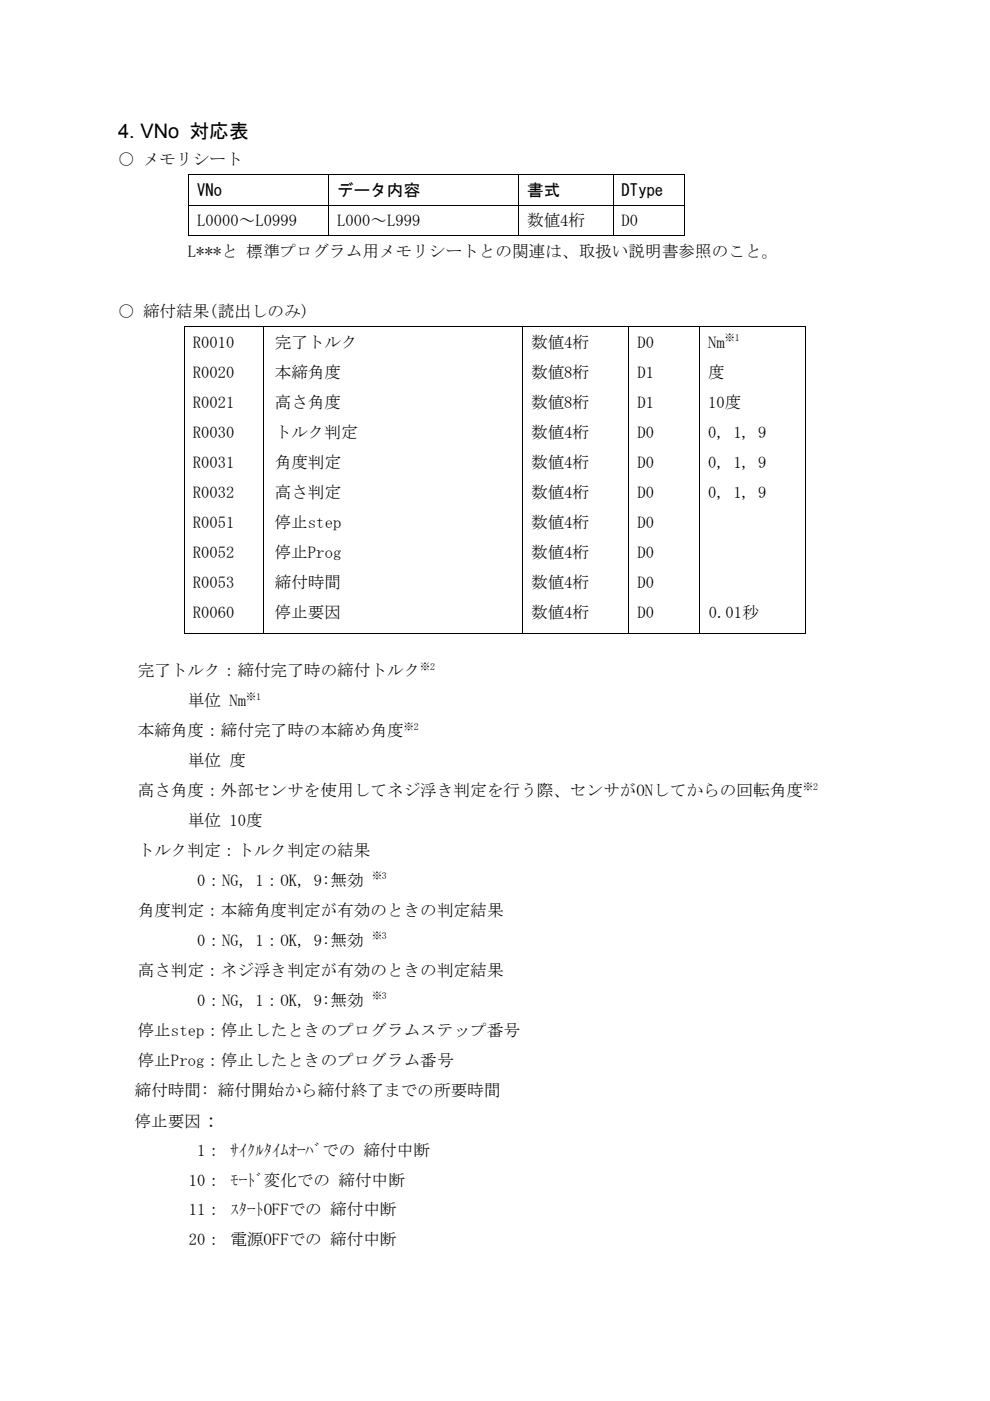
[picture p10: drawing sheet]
<svg xmlns="http://www.w3.org/2000/svg" width="210mm" height="297mm" viewBox="0 0 210 297" stroke-linecap="round" stroke-linejoin="round" font-family="sans-serif">
<defs><g id="words">
<g font-size="4.2">
<text x="25" y="29.2">4. VNo 対応表</text>
<text x="42.6" y="238.9">：</text>
</g>
<g font-size="3.5">
<text x="25" y="35">○ メモリシート</text>
<text x="41.8" y="41.5">VNo</text>
<text x="71.5" y="41.5">データ内容</text>
<text x="111.8" y="41.5">書式</text>
<text x="131.8" y="41.5">DType</text>
<text x="41.8" y="48">L0000～L0999</text>
<text x="71.5" y="48">L000～L999</text>
<text x="111.8" y="48">数値4桁</text>
<text x="131.8" y="48">D0</text>
<text x="39.8" y="54.5">L***と 標準プログラム用メモリシートとの関連は、取扱い説明書参照のこと。</text>
<text x="25" y="67.2">○ 締付結果(読出しのみ)</text>
<text x="40.9" y="73.8">R0010</text>
<text x="58.3" y="73.8">完了トルク</text>
<text x="112.6" y="73.8">数値4桁</text>
<text x="135.1" y="73.8">D0</text>
<text x="150.2" y="73.8">Nm</text>
<text x="40.9" y="80.1">R0020</text>
<text x="58.3" y="80.1">本締角度</text>
<text x="112.6" y="80.1">数値8桁</text>
<text x="135.1" y="80.1">D1</text>
<text x="150.2" y="80.1">度</text>
<text x="40.9" y="86.5">R0021</text>
<text x="58.3" y="86.5">高さ角度</text>
<text x="112.6" y="86.5">数値8桁</text>
<text x="135.1" y="86.5">D1</text>
<text x="150.2" y="86.5">10度</text>
<text x="40.9" y="92.8">R0030</text>
<text x="58.3" y="92.8">トルク判定</text>
<text x="112.6" y="92.8">数値4桁</text>
<text x="135.1" y="92.8">D0</text>
<text x="150.2" y="92.8">0, 1, 9</text>
<text x="40.9" y="99.2">R0031</text>
<text x="58.3" y="99.2">角度判定</text>
<text x="112.6" y="99.2">数値4桁</text>
<text x="135.1" y="99.2">D0</text>
<text x="150.2" y="99.2">0, 1, 9</text>
<text x="40.9" y="105.5">R0032</text>
<text x="58.3" y="105.5">高さ判定</text>
<text x="112.6" y="105.5">数値4桁</text>
<text x="135.1" y="105.5">D0</text>
<text x="150.2" y="105.5">0, 1, 9</text>
<text x="40.9" y="111.9">R0051</text>
<text x="58.3" y="111.9">停止step</text>
<text x="112.6" y="111.9">数値4桁</text>
<text x="135.1" y="111.9">D0</text>
<text x="40.9" y="118.2">R0052</text>
<text x="58.3" y="118.2">停止Prog</text>
<text x="112.6" y="118.2">数値4桁</text>
<text x="135.1" y="118.2">D0</text>
<text x="40.9" y="124.6">R0053</text>
<text x="58.3" y="124.6">締付時間</text>
<text x="112.6" y="124.6">数値4桁</text>
<text x="135.1" y="124.6">D0</text>
<text x="40.9" y="130.9">R0060</text>
<text x="58.3" y="130.9">停止要因</text>
<text x="112.6" y="130.9">数値4桁</text>
<text x="135.1" y="130.9">D0</text>
<text x="150.3" y="130.9">0.01秒</text>
<text x="29.2" y="143.4">完了トルク：締付完了時の締付トルク</text>
<text x="39.8" y="149.8">単位 Nm</text>
<text x="29.2" y="156.1">本締角度：締付完了時の本締め角度</text>
<text x="39.8" y="162.5">単位 度</text>
<text x="29.2" y="168.8">高さ角度：外部センサを使用してネジ浮き判定を行う際、センサがONしてからの回転角度</text>
<text x="39.8" y="175.2">単位 10度</text>
<text x="29.2" y="181.5">トルク判定：トルク判定の結果</text>
<text x="41.8" y="187.9">0：NG, 1：OK, 9:無効</text>
<text x="29.2" y="194.2">角度判定：本締角度判定が有効のときの判定結果</text>
<text x="41.8" y="200.6">0：NG, 1：OK, 9:無効</text>
<text x="29.2" y="206.9">高さ判定：ネジ浮き判定が有効のときの判定結果</text>
<text x="41.8" y="213.3">0：NG, 1：OK, 9:無効</text>
<text x="29.2" y="219.6">停止step：停止したときのプログラムステップ番号</text>
<text x="29.2" y="226">停止Prog：停止したときのプログラム番号</text>
<text x="28.6" y="232.3">締付時間: 締付開始から締付終了までの所要時間</text>
<text x="28.6" y="238.9">停止要因</text>
<text x="41.8" y="245">1： ｻｲｸﾙﾀｲﾑｵｰﾊﾞでの 締付中断</text>
<text x="40" y="251.4">10： ﾓｰﾄﾞ変化での 締付中断</text>
<text x="40" y="257.7">11： ｽﾀｰﾄOFFでの 締付中断</text>
<text x="40" y="264.1">20： 電源OFFでの 締付中断</text>
</g>
<g font-size="2.1">
<text x="153.7" y="72.4">※1</text>
<text x="89.1" y="142">※2</text>
<text x="52.2" y="148.4">※1</text>
<text x="85.6" y="154.7">※2</text>
<text x="170.3" y="167.4">※2</text>
<text x="78.9" y="186.5">※3</text>
<text x="78.9" y="199.2">※3</text>
<text x="78.9" y="211.9">※3</text>
</g>
</g></defs>
<g fill="#000">
<path d="M40 36.9h.1v.1h-.1zM69.6 36.9h.2v.1h-.2zM109.9 36.9h.2v.1h-.2zM130 36.9h.1v.1h-.1zM145 36.9h.1v.1h-.1zM40 43.4h.1v.2h-.1zM40 49.9h.1v.2h-.1zM69.6 43.4h.2v.2h-.2zM69.6 49.9h.2v.2h-.2zM109.9 43.4h.2v.2h-.2zM109.9 49.9h.2v.2h-.2zM130 43.4h.1v.2h-.1z"/>
<path d="M130 49.9h.1v.2h-.1zM145 43.4h.1v.2h-.1zM145 49.9h.1v.2h-.1zM39 69.1h.2v.2h-.2zM55.8 69.1h.2v.2h-.2zM110.8 69.1h.2v.2h-.2zM133.3 69.1h.1v.2h-.1zM148.3 69.1h.2v.2h-.2zM170.8 69.1h.1v.2h-.1zM39 134.1h.2v.2h-.2zM55.8 134.1h.2v.2h-.2zM110.8 134.1h.2v.2h-.2z"/>
<path d="M133.3 134.1h.1v.2h-.1zM148.3 134.1h.2v.2h-.2zM170.8 134.1h.1v.2h-.1z"/>
</g>
<g fill="none" stroke="#000" stroke-width=".21">
<path d="M40.1 37v6.4M40.1 37h29.5M69.7 37v6.4M69.8 37h40.1M110 37v6.4M110.1 37h19.9M130.1 37v6.4M130.1 37h14.9M145 37v6.4M40.1 43.6v6.3M40.1 43.5h29.5M40.1 50h29.5"/>
<path d="M69.7 43.6v6.3M69.8 43.5h40.1M69.8 50h40.1M110 43.6v6.3M110.1 43.5h19.9M110.1 50h19.9M130.1 43.6v6.3M130.1 43.5h14.9M130.1 50h14.9M145 43.6v6.3M39.1 69.3v64.8M39.2 69.2h16.6"/>
<path d="M55.9 69.3v64.8M56 69.2h54.8M110.9 69.3v64.8M111 69.2h22.3M133.4 69.3v64.8M133.4 69.2h14.9M148.4 69.3v64.8M148.5 69.2h22.3M170.9 69.3v64.8M39.2 134.2h16.6M56 134.2h54.8M111 134.2h22.3"/>
<path d="M133.4 134.2h14.9M148.5 134.2h22.3"/>
</g>
<use href="#words"/>
</svg>
